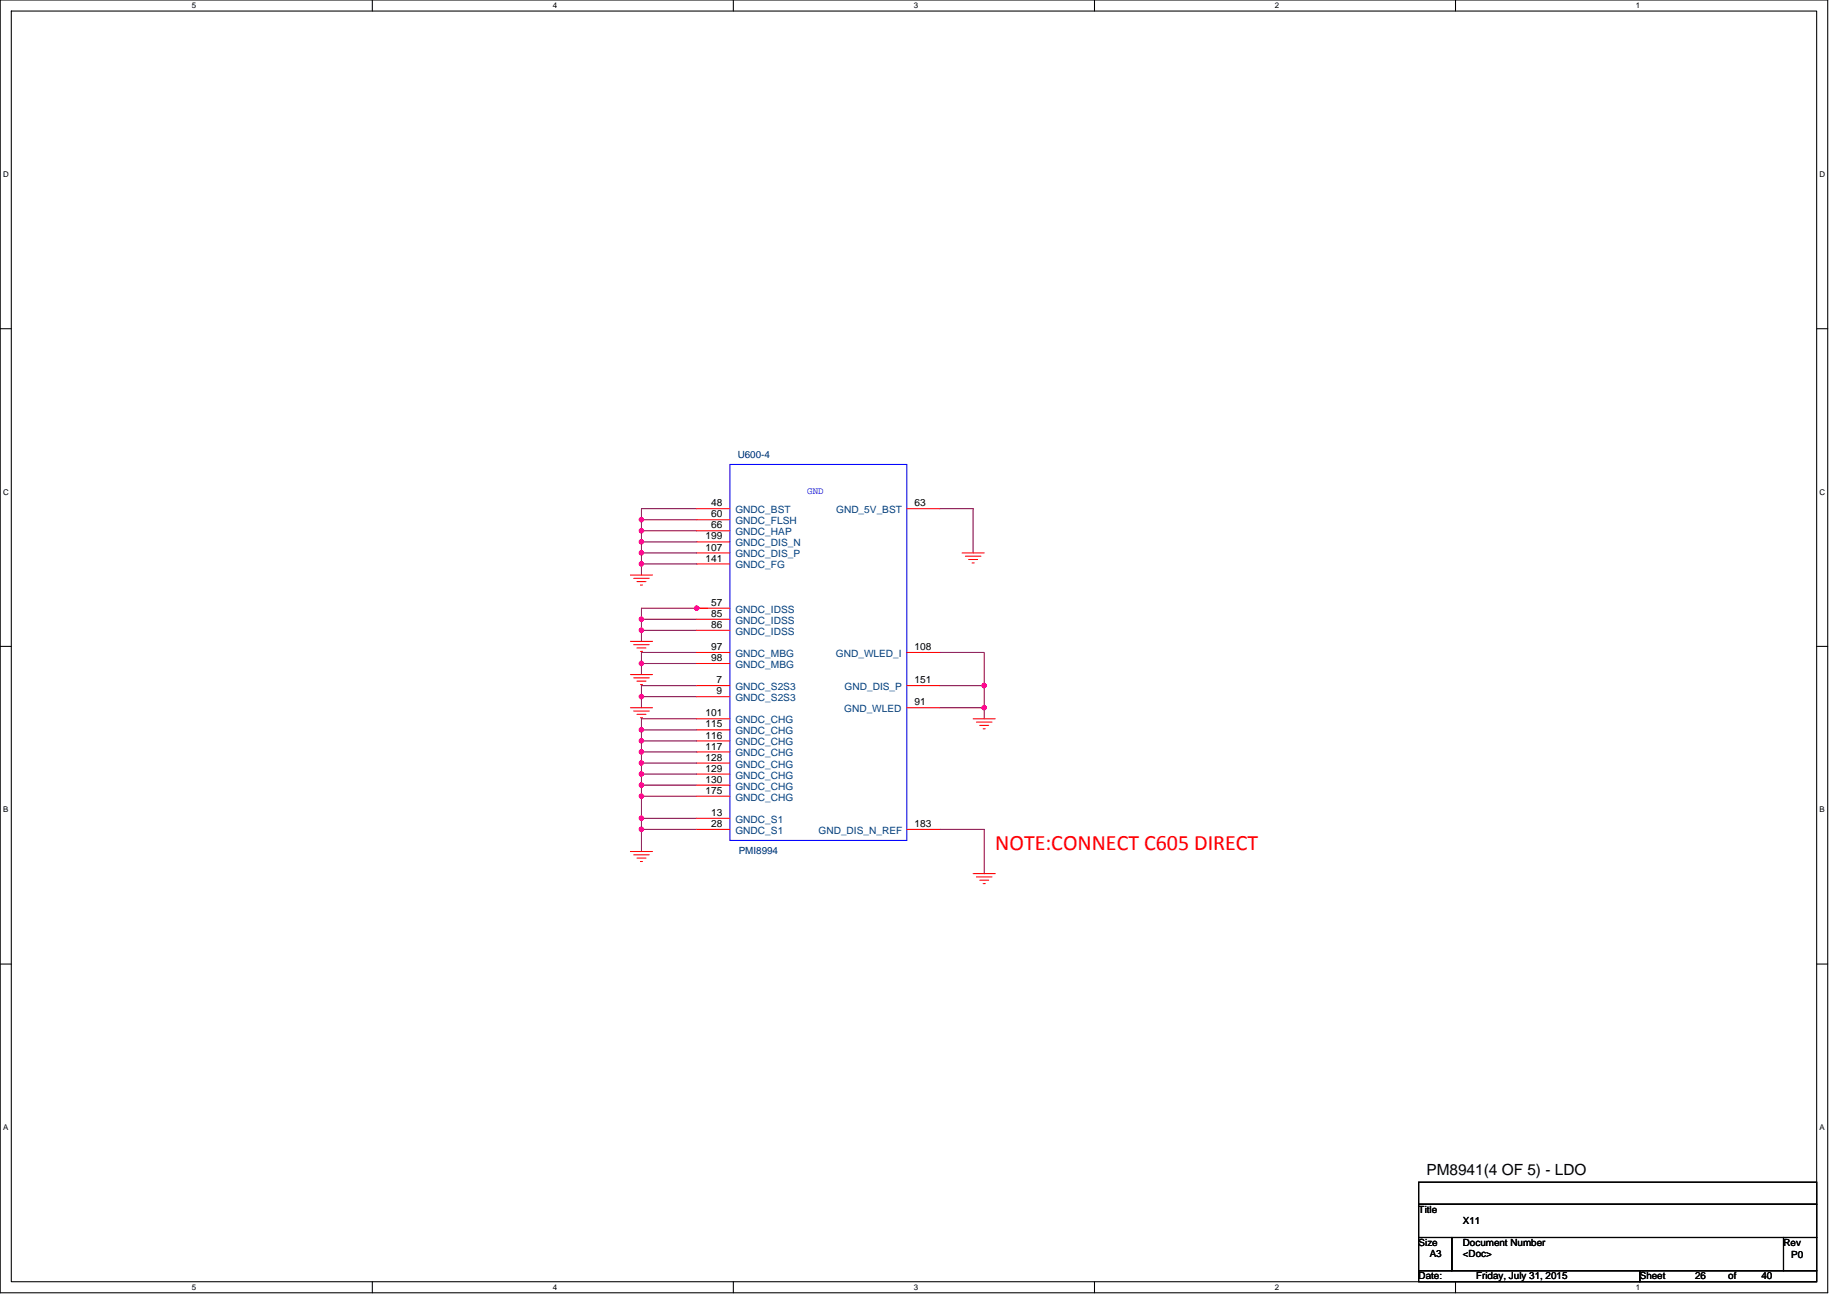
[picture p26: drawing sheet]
<svg xmlns="http://www.w3.org/2000/svg" width="297mm" height="210mm" viewBox="0 0 297 210" stroke-linecap="round" stroke-linejoin="round" font-family="sans-serif">
<defs><g id="words">
<text font-size="3.5" fill="#f00" x="160.1" y="136.7">NOTE:CONNECT C605 DIRECT</text>
<text font-size="2.5" x="229.4" y="188.9">PM8941(4 OF 5) - LDO</text>
<g font-size="1.6" fill="#000080">
<text x="118.6" y="73.6">U600-4</text>
<text x="118.8" y="137.3">PMI8994</text>
</g>
<g font-size="1.6">
<text x="114.4" y="81.4">48</text>
<text x="114.4" y="83.2">60</text>
<text x="147.1" y="81.4">63</text>
<text x="113.5" y="86.7">199</text>
<text x="113.5" y="88.5">107</text>
<text x="114.4" y="85">66</text>
<text x="113.5" y="90.3">141</text>
<text x="114.4" y="97.4">57</text>
<text x="114.4" y="99.2">85</text>
<text x="114.4" y="101">86</text>
<text x="114.4" y="104.5">97</text>
<text x="114.4" y="106.3">98</text>
<text x="147.1" y="104.5">108</text>
<text x="115.2" y="109.9">7</text>
<text x="115.2" y="111.6">9</text>
<text x="147.1" y="109.9">151</text>
<text x="147.1" y="113.4">91</text>
<text x="113.5" y="115.2">101</text>
<text x="113.5" y="117">115</text>
<text x="113.5" y="118.7">116</text>
<text x="113.5" y="120.5">117</text>
<text x="113.5" y="122.3">128</text>
<text x="113.5" y="124.1">129</text>
<text x="113.5" y="125.9">130</text>
<text x="113.5" y="127.6">175</text>
<text x="114.4" y="131.2">13</text>
<text x="114.4" y="133">28</text>
<text x="147.1" y="133">183</text>
<text x="228.2" y="195.1">Title</text>
<text x="235.3" y="196.8">X11</text>
<text x="228.2" y="200.4">Size</text>
<text x="229.9" y="202.2">A3</text>
<text x="235.3" y="200.4">Document Number</text>
<text x="235.3" y="202.2">&lt;Doc&gt;</text>
<text x="286.8" y="200.4">Rev</text>
<text x="288.1" y="202.3">P0</text>
<text x="228.2" y="205.7">Date:</text>
<text x="237.4" y="205.7">Friday, July 31, 2015</text>
<text x="263.7" y="205.7">Sheet</text>
<text x="272.6" y="205.7">26</text>
<text x="277.9" y="205.7">of</text>
<text x="283.3" y="205.7">40</text>
</g>
<g font-size="1.6" fill="#004080">
<text x="118.3" y="82.5">GNDC_BST</text>
<text x="134.5" y="82.5">GND_5V_BST</text>
<text x="118.3" y="84.3">GNDC_FLSH</text>
<text x="118.3" y="86.1">GNDC_HAP</text>
<text x="118.3" y="87.8">GNDC_DIS_N</text>
<text x="118.3" y="89.6">GNDC_DIS_P</text>
<text x="118.3" y="91.4">GNDC_FG</text>
<text x="118.3" y="98.5">GNDC_IDSS</text>
<text x="118.3" y="100.3">GNDC_IDSS</text>
<text x="118.3" y="102.1">GNDC_IDSS</text>
<text x="118.3" y="105.6">GNDC_MBG</text>
<text x="118.3" y="107.4">GNDC_MBG</text>
<text x="134.4" y="105.6">GND_WLED_I</text>
<text x="118.3" y="111">GNDC_S2S3</text>
<text x="118.3" y="112.7">GNDC_S2S3</text>
<text x="135.8" y="111">GND_DIS_P</text>
<text x="118.3" y="116.3">GNDC_CHG</text>
<text x="118.3" y="118.1">GNDC_CHG</text>
<text x="118.3" y="119.8">GNDC_CHG</text>
<text x="135.8" y="114.5">GND_WLED</text>
<text x="118.3" y="121.6">GNDC_CHG</text>
<text x="118.3" y="123.4">GNDC_CHG</text>
<text x="118.3" y="125.2">GNDC_CHG</text>
<text x="118.3" y="127">GNDC_CHG</text>
<text x="118.3" y="128.7">GNDC_CHG</text>
<text x="118.3" y="132.3">GNDC_S1</text>
<text x="118.3" y="134.1">GNDC_S1</text>
<text x="131.6" y="134.1">GND_DIS_N_REF</text>
</g>
<text font-size="1.6" fill="#00f" x="129.8" y="79.5">GND</text>
<g font-size="1.3">
<text x="30.8" y="1.3">5</text>
<text x="88.9" y="1.3">4</text>
<text x="147" y="1.3">3</text>
<text x="205" y="1.3">2</text>
<text x="263.1" y="1.3">1</text>
<text x=".5" y="28.4">D</text>
<text x="292.6" y="28.4">D</text>
<text x=".5" y="79.5">C</text>
<text x="292.6" y="79.5">C</text>
<text x=".5" y="130.6">B</text>
<text x="292.6" y="130.6">B</text>
<text x=".5" y="181.7">A</text>
<text x="292.6" y="181.7">A</text>
<text x="30.8" y="207.4">5</text>
<text x="88.9" y="207.4">4</text>
<text x="147" y="207.4">3</text>
<text x="205" y="207.4">2</text>
<text x="263.1" y="207.4">1</text>
</g>
</g></defs>
<path d="M0 0h293.9v207.9h-293.9zM1.8 1.8h290.4v204.3h-290.4z" fill="none" stroke="#000" stroke-width=".17"/>
<g fill="#fff">
<path d="M30.8 .2h.7v1.4h-.7z"/>
<path d="M30.8 206.3h.7v1.4h-.7z"/>
</g>
<path d="M59.9 0v1.8M59.9 206.1v1.8" fill="none" stroke="#000" stroke-width=".17"/>
<g fill="#fff">
<path d="M88.9 .2h.7v1.4h-.7z"/>
<path d="M88.9 206.3h.7v1.4h-.7z"/>
</g>
<path d="M117.9 0v1.8M117.9 206.1v1.8" fill="none" stroke="#000" stroke-width=".17"/>
<g fill="#fff">
<path d="M147 .2h.7v1.4h-.7z"/>
<path d="M147 206.3h.7v1.4h-.7z"/>
</g>
<path d="M176 0v1.8M176 206.1v1.8" fill="none" stroke="#000" stroke-width=".17"/>
<g fill="#fff">
<path d="M205 .2h.7v1.4h-.7z"/>
<path d="M205 206.3h.7v1.4h-.7z"/>
</g>
<path d="M234.1 0v1.8M234.1 206.1v1.8" fill="none" stroke="#000" stroke-width=".17"/>
<g fill="#fff">
<path d="M263.1 .2h.7v1.4h-.7z"/>
<path d="M263.1 206.3h.7v1.4h-.7z"/>
<path d="M.5 27.3h.9v1.4h-.9z"/>
<path d="M292.6 27.3h.9v1.4h-.9z"/>
<path d="M.5 78.4h.9v1.4h-.9z"/>
<path d="M292.6 78.4h.9v1.4h-.9z"/>
</g>
<path d="M0 52.9h1.8M292.2 52.9h1.7" fill="none" stroke="#000" stroke-width=".17"/>
<g fill="#fff">
<path d="M.5 129.5h.8v1.4h-.8z"/>
<path d="M292.6 129.5h.9v1.4h-.9z"/>
</g>
<path d="M0 103.9h1.8M292.2 103.9h1.7" fill="none" stroke="#000" stroke-width=".17"/>
<g fill="#fff">
<path d="M.5 180.5h.8v1.4h-.8z"/>
<path d="M292.6 180.5h.9v1.4h-.9z"/>
</g>
<path d="M0 155h1.8M292.2 155h1.7M228.2 190.1h64v3.5h-64zM228.2 193.6h64v5.4h-64zM228.2 199h5.3v5.3h-5.3zM233.5 199h53.3v5.3h-53.3zM286.8 199h5.4v5.3h-5.4zM228.2 204.3h35.5v1.8h-35.5zM263.7 204.3h28.5v1.8h-28.5z" fill="none" stroke="#000" stroke-width=".17"/>
<g fill="none" stroke="#800040" stroke-width=".17">
<path d="M103.2 83.6v1.7M103.2 85.3v1.8M103.2 87.1v1.8M103.2 88.9v1.8M103.2 90.7v1.8M103.2 99.6v1.7M103.2 83.6h8.9M103.2 85.3h8.9M103.2 87.1h8.9M103.2 88.9h8.9M103.2 90.7h8.9M103.2 99.6h8.9"/>
<path d="M112.1 81.8h-8.9v1.8M113.8 97.8h-10.6v1.8M151.2 81.8h5.3v7.1M103.2 101.3v1.8M103.2 106.7v1.8M103.2 112v1.8M103.2 117.3v1.8M103.2 119.1v1.8M103.2 101.3h8.9M103.2 106.7h8.9M103.2 112h8.9M103.2 117.3h8.9"/>
<path d="M103.2 119.1h8.9M112.1 104.9h-8.9v1.8M112.1 110.2h-8.9v1.8M112.1 115.6h-8.9v1.7M151.2 104.9h7.1v5.3M151.2 110.2h7.1v3.6M151.2 113.8h7.1v1.8M103.2 120.9v1.8M103.2 122.7v1.8M103.2 124.5v1.7M103.2 126.2v1.8M103.2 128v3.6"/>
<path d="M103.2 133.3v3.6M103.2 131.6v1.7M103.2 120.9h8.9M103.2 122.7h8.9M103.2 124.5h8.9M103.2 126.2h8.9M103.2 128h8.9M103.2 133.3h8.9M103.2 131.6h8.9M151.2 133.3h7.1v7.2"/>
</g>
<g fill="#f0f" stroke="#f0f" stroke-width=".17">
<circle cx="103.2" cy="83.6" r=".35"/>
<circle cx="103.2" cy="85.3" r=".35"/>
<circle cx="103.2" cy="87.1" r=".35"/>
<circle cx="103.2" cy="88.9" r=".35"/>
<circle cx="103.2" cy="90.7" r=".35"/>
<circle cx="103.2" cy="106.7" r=".35"/>
<circle cx="112" cy="97.8" r=".35"/>
<circle cx="103.2" cy="99.6" r=".35"/>
<circle cx="103.2" cy="101.3" r=".35"/>
<circle cx="103.2" cy="112" r=".35"/>
<circle cx="103.2" cy="117.3" r=".35"/>
<circle cx="103.2" cy="119.1" r=".35"/>
<circle cx="103.2" cy="120.9" r=".35"/>
<circle cx="103.2" cy="122.7" r=".35"/>
<circle cx="103.2" cy="124.4" r=".35"/>
<circle cx="103.2" cy="126.2" r=".35"/>
<circle cx="103.2" cy="128" r=".35"/>
<circle cx="103.2" cy="133.3" r=".35"/>
<circle cx="103.2" cy="131.6" r=".35"/>
<circle cx="158.3" cy="110.2" r=".35"/>
<circle cx="158.3" cy="113.8" r=".35"/>
</g>
<g fill="none" stroke="#f00" stroke-width=".17">
<path d="M101.4 92.5h3.5M101.9 93h2.5M102.4 93.5h1.5M103 94.1h.3M112.1 81.8h5.3M112.1 83.6h5.3M112.1 85.3h5.3M112.1 87.1h5.3M112.1 88.9h5.3M112.1 90.7h5.3M112.1 97.8h5.3M112.1 99.6h5.3"/>
<path d="M145.8 81.8h5.4M154.7 88.9h3.6M155.3 89.4h2.5M155.8 90h1.4M156.3 90.5h.4M101.4 103.1h3.5M101.4 108.5h3.5M101.4 113.8h3.5M101.9 103.7h2.5M101.9 109h2.5M101.9 114.3h2.5M102.4 104.2h1.5"/>
<path d="M102.4 109.5h1.5M102.4 114.9h1.5M103 104.7h.3M103 110.1h.3M103 115.4h.3M112.1 101.3h5.3M112.1 104.9h5.3M112.1 106.7h5.3M112.1 110.2h5.3M112.1 112h5.3M112.1 115.6h5.3M112.1 117.3h5.3"/>
<path d="M112.1 119.1h5.3M145.8 104.9h5.4M145.8 110.2h5.4M145.8 113.8h5.4M156.5 115.6h3.6M157 116.1h2.5M157.6 116.6h1.4M158.1 117.2h.4M101.4 136.9h3.5M101.9 137.4h2.5M102.4 138h1.5M103 138.5h.3"/>
<path d="M112.1 120.9h5.3M112.1 122.7h5.3M112.1 124.5h5.3M112.1 126.2h5.3M112.1 128h5.3M112.1 131.6h5.3M112.1 133.3h5.3M145.8 133.3h5.4M156.5 140.5h3.6M157 141h2.5M157.6 141.5h1.4M158.1 142.1h.4"/>
</g>
<path d="M117.4 74.7h28.4v60.4h-28.4z" fill="none" stroke="#00f" stroke-width=".17"/>
<use href="#words"/>
</svg>
